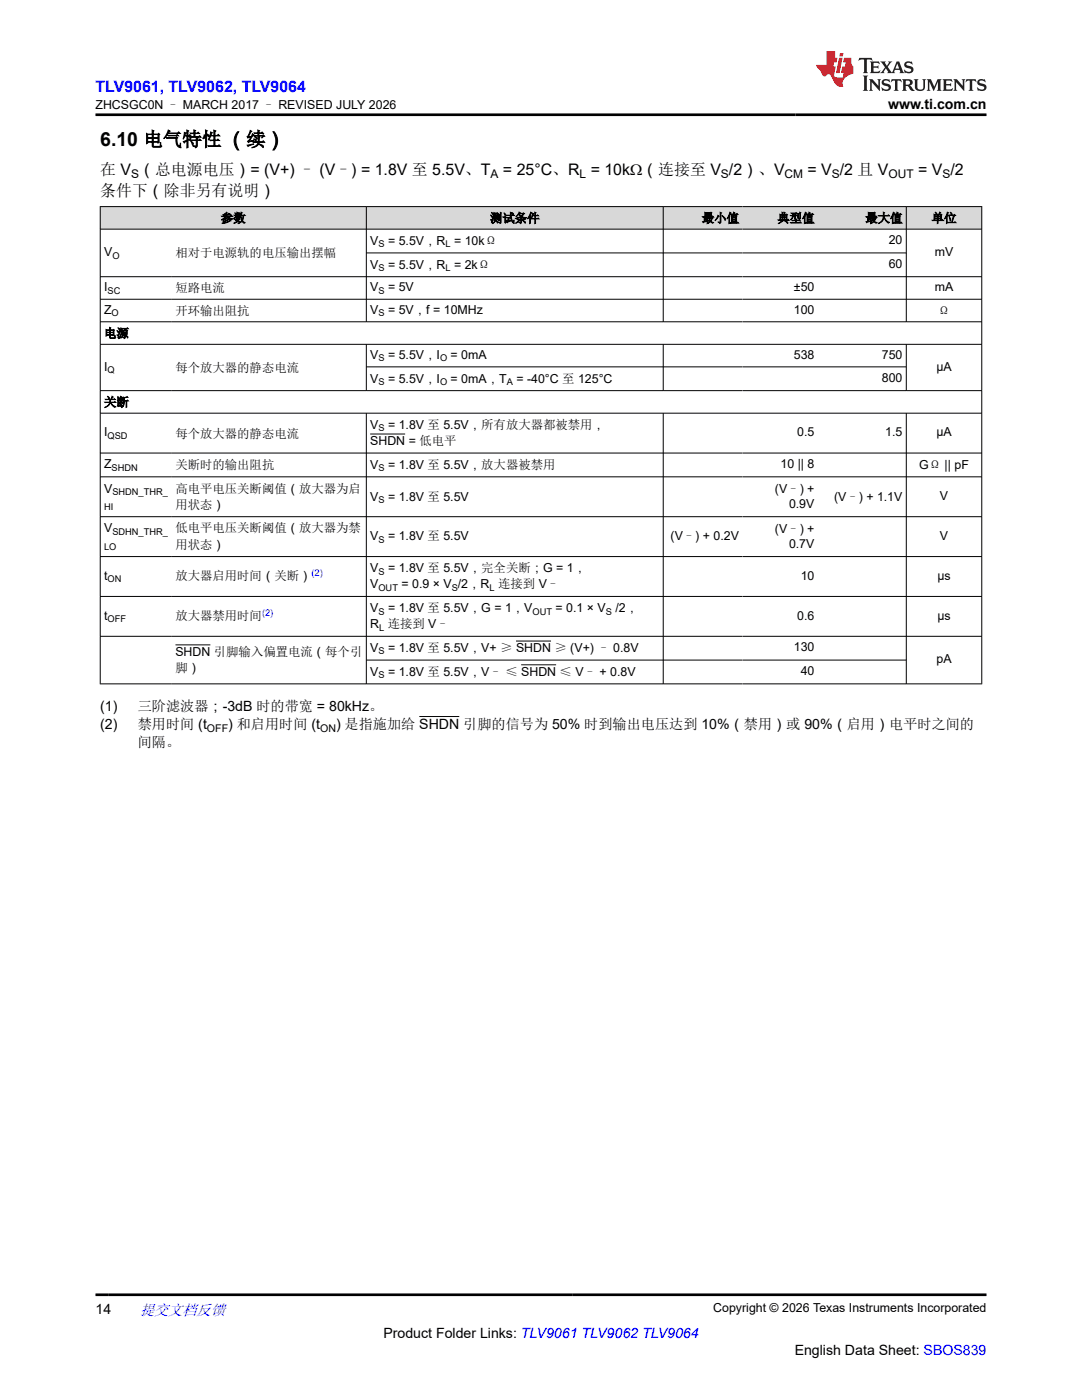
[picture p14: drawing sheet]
<svg xmlns="http://www.w3.org/2000/svg" width="216mm" height="279mm" viewBox="0 0 216 279" stroke-linecap="round" stroke-linejoin="round" font-family="sans-serif">
<defs><g id="words">
<text font-size="3.9" x="20" y="29.1">6.10 电气特性 （续）</text>
<text font-size="3.2" fill="#00f" x="19" y="18.3">TLV9061, TLV9062, TLV9064</text>
<g font-size="3.2">
<text x="20" y="34.9">在 V （总电源电压）= (V+) – (V–) = 1.8V 至 5.5V、T</text>
<text x="100.4" y="34.9">= 25°C、R = 10kΩ（连接至 V /2）、V</text>
<text x="161.1" y="34.9">= V /2 且 V</text>
<text x="183.2" y="34.9">= V /2</text>
<text x="20" y="39">条件下（除非另有说明）</text>
</g>
<text font-size="3" fill="#00f" x="27.9" y="262.4">提交文档反馈</text>
<g font-size="2.8">
<text x="177.2" y="21.7">www.ti.com.cn</text>
<text x="20" y="141.8">(1)</text>
<text x="27.5" y="141.8">三阶滤波器；-3dB 时的带宽 = 80kHz。</text>
<text x="20" y="145.5">(2)</text>
<text x="27.5" y="145.5">禁用时间 (t</text>
<text x="27.5" y="149.2">间隔。</text>
<text x="45.5" y="145.5">) 和启用时间 (t</text>
<text x="67" y="145.5">) 是指施加给 SHDN 引脚的信号为 50% 时到输出电压达到 10%（禁用）或 90%（启用）电平时之间的</text>
<text x="19" y="262.1">14</text>
<text x="76.5" y="266.9">Product Folder Links: TLV9061 TLV9062 TLV9064</text>
<text x="158.6" y="270.3">English Data Sheet: SBOS839</text>
</g>
<g font-size="2.5">
<text x="19.1" y="21.8">ZHCSGC0N – MARCH 2017 – REVISED JULY 2026</text>
<text x="44.1" y="44.4">参数</text>
<text x="97.8" y="44.4">测试条件</text>
<text x="140.1" y="44.4">最小值</text>
<text x="155.1" y="44.4">典型值</text>
<text x="172.7" y="44.4">最大值</text>
<text x="185.9" y="44.4">单位</text>
<text x="20.8" y="51.1">V</text>
<text x="35" y="51.4">相对于电源轨的电压输出摆幅</text>
<text x="73.9" y="48.9">V</text>
<text x="73.9" y="53.6">V</text>
<text x="77.4" y="48.9">= 5.5V，R = 10kΩ</text>
<text x="77.4" y="53.6">= 5.5V，R = 2kΩ</text>
<text x="177.3" y="48.7">20</text>
<text x="177.3" y="53.5">60</text>
<text x="186.5" y="51.1">mV</text>
<text x="20.8" y="58.1">I</text>
<text x="35" y="58.4">短路电流</text>
<text x="73.9" y="58.1">V</text>
<text x="77.4" y="58.1">= 5V</text>
<text x="158.4" y="58.1">±50</text>
<text x="186.5" y="58.1">mA</text>
<text x="20.8" y="62.6">Z</text>
<text x="35" y="62.9">开环输出阻抗</text>
<text x="73.9" y="62.6">V</text>
<text x="77.4" y="62.6">= 5V，f = 10MHz</text>
<text x="158.4" y="62.6">100</text>
<text x="187.1" y="62.9">Ω</text>
<text x="20.8" y="67.4">电源</text>
<text x="73.9" y="71.6">V</text>
<text x="77.4" y="71.6">= 5.5V，I</text>
<text x="89.9" y="71.6">= 0mA</text>
<text x="158.4" y="71.6">538</text>
<text x="176" y="71.6">750</text>
<text x="20.8" y="74">I</text>
<text x="35" y="74.2">每个放大器的静态电流</text>
<text x="73.9" y="76.4">V</text>
<text x="77.4" y="76.4">= 5.5V，I</text>
<text x="89.9" y="76.4">= 0mA，T</text>
<text x="103" y="76.4">= -40°C 至 125°C</text>
<text x="176" y="76.2">800</text>
<text x="186.8" y="74">µA</text>
<text x="20.8" y="81.1">关断</text>
<text x="20.8" y="87.1">I</text>
<text x="35" y="87.3">每个放大器的静态电流</text>
<text x="73.9" y="88.8">SHDN = 低电平</text>
<text x="73.9" y="85.6">V</text>
<text x="77.4" y="85.6">= 1.8V 至 5.5V，所有放大器都被禁用，</text>
<text x="159.1" y="87.1">0.5</text>
<text x="176.6" y="87.1">1.5</text>
<text x="186.8" y="87.1">µA</text>
<text x="20.8" y="93.4">Z</text>
<text x="35" y="93.7">关断时的输出阻抗</text>
<text x="73.9" y="93.6">V</text>
<text x="77.4" y="93.6">= 1.8V 至 5.5V，放大器被禁用</text>
<text x="155.7" y="93.4">10 || 8</text>
<text x="183.4" y="93.6">GΩ || pF</text>
<text x="20.8" y="98.3">V</text>
<text x="35" y="98.3">高电平电压关断阈值（放大器为启</text>
<text x="35" y="101.5">用状态）</text>
<text x="73.9" y="99.9">V</text>
<text x="77.4" y="99.9">= 1.8V 至 5.5V</text>
<text x="154.6" y="98.4">(V–) +</text>
<text x="157.4" y="101.4">0.9V</text>
<text x="166.4" y="99.9">(V–) + 1.1V</text>
<text x="187.5" y="99.8">V</text>
<text x="20.8" y="106.3">V</text>
<text x="35" y="106.3">低电平电压关断阈值（放大器为禁</text>
<text x="73.9" y="107.9">V</text>
<text x="77.4" y="107.9">= 1.8V 至 5.5V</text>
<text x="133.8" y="107.9">(V–) + 0.2V</text>
<text x="154.6" y="106.4">(V–) +</text>
<text x="187.5" y="107.7">V</text>
<text x="35" y="109.5">用状态）</text>
<text x="157.4" y="109.3">0.7V</text>
<text x="20.8" y="115.7">t</text>
<text x="35" y="115.8">放大器启用时间（关断）</text>
<text x="73.9" y="117.4">V</text>
<text x="73.9" y="114.2">V</text>
<text x="77.4" y="114.2">= 1.8V 至 5.5V，完全关断；G = 1，</text>
<text x="80.1" y="117.4">= 0.9 × V /2，R 连接到 V–</text>
<text x="159.8" y="115.7">10</text>
<text x="187" y="115.7">µs</text>
<text x="20.8" y="123.7">t</text>
<text x="35" y="123.8">放大器禁用时间</text>
<text x="73.9" y="122.2">V</text>
<text x="73.9" y="125.4">R 连接到 V–</text>
<text x="77.4" y="122.2">= 1.8V 至 5.5V，G = 1，V</text>
<text x="110.9" y="122.2">= 0.1 × V</text>
<text x="122.8" y="122.2">/2，</text>
<text x="159.1" y="123.7">0.6</text>
<text x="187" y="123.7">µs</text>
<text x="35" y="130.9">SHDN 引脚输入偏置电流（每个引</text>
<text x="73.9" y="130.1">V</text>
<text x="77.4" y="130.1">= 1.8V 至 5.5V，V+ ≥ SHDN ≥ (V+) – 0.8V</text>
<text x="158.4" y="130">130</text>
<text x="35" y="134.1">脚）</text>
<text x="73.9" y="134.9">V</text>
<text x="77.4" y="134.9">= 1.8V 至 5.5V，V– ≤ SHDN ≤ V– + 0.8V</text>
<text x="159.8" y="134.7">40</text>
<text x="186.9" y="132.4">pA</text>
<text x="142.3" y="261.8">Copyright © 2026 Texas Instruments Incorporated</text>
</g>
<g font-size="2.4">
<text x="26.2" y="35.5">S</text>
<text x="97.9" y="35.5">A</text>
<text x="115.7" y="35.5">L</text>
<text x="143.9" y="35.5">S</text>
<text x="156.6" y="35.5">CM</text>
<text x="166" y="35.5">S</text>
<text x="177.3" y="35.5">OUT</text>
<text x="188.1" y="35.5">S</text>
</g>
<g font-size="2.1">
<text x="41.3" y="146.1">OFF</text>
<text x="63.9" y="146.1">ON</text>
</g>
<g font-size="1.9">
<text x="22.4" y="51.6">O</text>
<text x="75.5" y="49.4">S</text>
<text x="88.9" y="49.4">L</text>
<text x="21.5" y="58.6">SC</text>
<text x="75.5" y="54.1">S</text>
<text x="75.5" y="58.6">S</text>
<text x="88.9" y="54.1">L</text>
<text x="22.3" y="63.1">O</text>
<text x="75.5" y="63.1">S</text>
<text x="21.5" y="74.5">Q</text>
<text x="75.5" y="72.1">S</text>
<text x="75.5" y="76.8">S</text>
<text x="87.8" y="72.1">O</text>
<text x="87.8" y="76.8">O</text>
<text x="101.1" y="76.8">A</text>
<text x="21.5" y="87.6">QSD</text>
<text x="75.5" y="86.1">S</text>
<text x="22.3" y="93.9">SHDN</text>
<text x="75.5" y="94">S</text>
<text x="20.8" y="101.8">HI</text>
<text x="22.4" y="98.8">SHDN_THR_</text>
<text x="75.5" y="100.4">S</text>
<text x="22.4" y="106.7">SDHN_THR_</text>
<text x="20.8" y="109.7">LO</text>
<text x="75.5" y="108.4">S</text>
<text x="21.5" y="116.2">ON</text>
<text x="75.5" y="114.7">S</text>
<text x="75.5" y="117.9">OUT</text>
<text x="90.1" y="117.9">S</text>
<text x="97.7" y="117.9">L</text>
<text x="21.5" y="124.1">OFF</text>
<text x="75.5" y="122.7">S</text>
<text x="75.6" y="125.9">L</text>
<text x="106.3" y="122.7">OUT</text>
<text x="120.9" y="122.7">S</text>
<text x="75.5" y="130.6">S</text>
<text x="75.5" y="135.4">S</text>
</g>
<g font-size="1.9" fill="#00f">
<text x="62.2" y="115">(2)</text>
<text x="52.3" y="123">(2)</text>
</g>
</g></defs>
<g fill="#d8d8d8">
<path d="M20 41.2h175.9v4.5h-175.9z" fill-rule="evenodd"/>
<path d="M20.1 41.3h52.9v4.4h-52.9z" fill-rule="evenodd"/>
<path d="M73.2 41.3h59.1v4.4h-59.1z" fill-rule="evenodd"/>
<path d="M132.4 41.3h15.8v4.4h-15.8z" fill-rule="evenodd"/>
<path d="M148.2 41.3h15v4.4h-15z" fill-rule="evenodd"/>
<path d="M163.2 41.3h17.6v4.4h-17.6z" fill-rule="evenodd"/>
<path d="M180.9 41.3h14.9v4.4h-14.9z" fill-rule="evenodd"/>
</g>
<g fill="none" stroke="#000" stroke-width=".2">
<path d="M19.9 41.2h176.1M19.9 45.7h176.1M19.9 55.2h176.1M19.9 59.7h176.1M20 41.2v95.3M73.1 41.2v23.1M73.1 50.5h107.8M132.3 41.2v23.1M180.8 41.2v23.1M195.9 41.2v95.3M19.9 64.2h176.1M19.9 68.7h176.1"/>
<path d="M19.9 78h176.1M73.1 68.7v9.3M73.1 73.2h107.8M132.3 68.7v9.3M180.8 68.7v9.3M19.9 82.5h176.1M19.9 90.4h176.1M19.9 95.2h176.1M73.1 82.5v54M73.9 86.6h7M132.3 82.5v54M180.8 82.5v54"/>
<path d="M19.9 103.1h176.1M19.9 111.1h176.1M19.9 119h176.1M19.9 127h176.1M19.9 136.5h176.1M35 128.7h7M73.1 131.7h107.8M103 127.9h7M104 132.7h7M83.7 143h8"/>
</g>
<path d="M171.5 11.6l-.2 .5 .5-.2h.6v.1v2.2l-.2 .4h1l-.2-.4v-2.2v-.1h.5l.6 .2-.2-.5zM173.6 12.3l.2 .4v1.5l-.2 .4h1.9l.1-.6a1.08 1.08 0 0 1-1.3 .2v-.7h.6l.4 .2v-.7l-.4 .2h-.6v-.5l.2-.2a1 1 0 0 1 1 .3l-.1-.5zM175.7 12.3l.9 1.1-1 1.2h.9l-.2-.2 .5-.8 .4 .8-.2 .2h1.6l-.2-.2 .2-.5h.9l.1 .5-.1 .2h.9l-.2-.3-.8-2h-.5l-.9 2.2-.9-1.1 .9-1.1h-.8l.2 .2-.4 .6-.4-.6 .2-.2zM179 12.7l.4 1h-.7zM180.7 12.4a.65 .65 0 0 0-.2 .7 .65 .65 0 0 0 .6 .5l.6 .1 .1 .3a.79 .79 0 0 1-.7 .4 .79 .79 0 0 1-.7-.5l.1 .7 .2-.1a.93 .93 0 0 0 1.1 .1 .93 .93 0 0 0 .4-1 1.46 1.46 0 0 0-1.2-.6l-.1-.3a1.09 1.09 0 0 1 1.2 .2l-.2-.6-.1 .1-.5-.2zM172.2 15.1l.2 .4v2.2l-.2 .4h1l-.2-.4v-2.2l.2-.4zM173.4 15.8l.2 .4v1.5l-.2 .4h.8l-.3-.4 .1-1.3 1.6 1.8v-2l.2-.4h-.7l.1 .2 .1 1.1-1.2-1.3zM176.2 15.9a.65 .65 0 0 0-.2 .8 .65 .65 0 0 0 .6 .4l.6 .2 .1 .2a.79 .79 0 0 1-.7 .4 .79 .79 0 0 1-.7-.5l.1 .7 .2-.1a.93 .93 0 0 0 1.1 .1 .93 .93 0 0 0 .4-.9 1.46 1.46 0 0 0-1.2-.6l-.1-.4a1.09 1.09 0 0 1 1.2 .2l-.1-.6-.2 .1-.5-.1zM177.9 15.8l-.1 .6a.63 .63 0 0 1 .8-.3v1.6l-.3 .4h1l-.2-.4v-1.6a.66 .66 0 0 1 .8 .3l-.1-.6zM180 15.8l.2 .4v1.5l-.2 .4h1l-.2-.2-.1-.7h.5l.1 .2a.79 .79 0 0 0 1.2 .6l-1-.9a.61 .61 0 0 0 .6-.6 .61 .61 0 0 0-.5-.7zM180.8 16.1h.1a.47 .47 0 0 1 .5 .1 .47 .47 0 0 1 .1 .5l-.1 .1-.7 .1zM182.3 15.8l.2 .2a2.27 2.27 0 0 0 .4 2 1.04 1.04 0 0 0 1.7-.7v-1.3l.2-.2h-.8l.2 .4v1.1a.6 .6 0 0 1-.6 .6 .6 .6 0 0 1-.6-.6v-1.1l.3-.4zM184.9 15.8l.2 .4v1.5l-.2 .4h.8l-.3-.4v-1.4l.9 1.9 .9-1.9v1.4l-.3 .4h1l-.2-.4v-1.5l.2-.4h-.8l-.7 1.5-.6-1.5zM188.1 15.8l.2 .4v1.5l-.2 .4h1.9l.1-.6a1.09 1.09 0 0 1-1.3 .2v-.7h.6l.4 .2v-.6l-.4 .2h-.6v-.6l.2-.1a1.01 1.01 0 0 1 1 .3l-.1-.6zM190.2 15.8l.3 .4v1.5l-.3 .4h.8l-.2-.4v-1.3l1.6 1.8v-2l.2-.4h-.7l.2 .2v1.1l-1.2-1.3zM192.8 15.8l-.1 .6a.63 .63 0 0 1 .8-.3v1.6l-.3 .4h1l-.2-.4v-1.6a.66 .66 0 0 1 .8 .3l-.1-.6zM195.2 15.9a.65 .65 0 0 0-.2 .8 .65 .65 0 0 0 .6 .4l.6 .2 .2 .2a.79 .79 0 0 1-.7 .4 .79 .79 0 0 1-.7-.5l.1 .7 .2-.1a.93 .93 0 0 0 1 .1 .93 .93 0 0 0 .5-.9 1.46 1.46 0 0 0-1.3-.6v-.4a1.09 1.09 0 0 1 1.2 .2l-.2-.6-.2 .1-.5-.1z" fill="#231f20"/>
<path d="M164.9 10.2v2.8h-2l.1 .3 .8 1a.95 .95 0 0 0 1 .9 .59 .59 0 0 1 .5-.4 .59 .59 0 0 1 .5 .4l.4 .7a1.59 1.59 0 0 0 2.1 1.4 1.61 1.61 0 0 1 1-2.3l1-.3-.1-1.5a1.59 1.59 0 0 1-.3-1.7h-1.5l-.2 .9h.6l-.2 .9h-.5l-.2 1v.2l.4 .1-.1 .9h-.7a.73 .73 0 0 1-1-.7l.3-1.5h-.5l.1-.9h.5l.2-.9h-.5v-1.3zM167.4 11.5l-.6 3.1h.7l.6-3.1zM167.6 10.6l-.1 .6h.7l.1-.6z" fill="#ed1c24"/>
<path d="M19 22.9h177.8M19 258.4h177.8" fill="none" stroke="#000" stroke-width=".53"/>
<use href="#words"/>
</svg>
